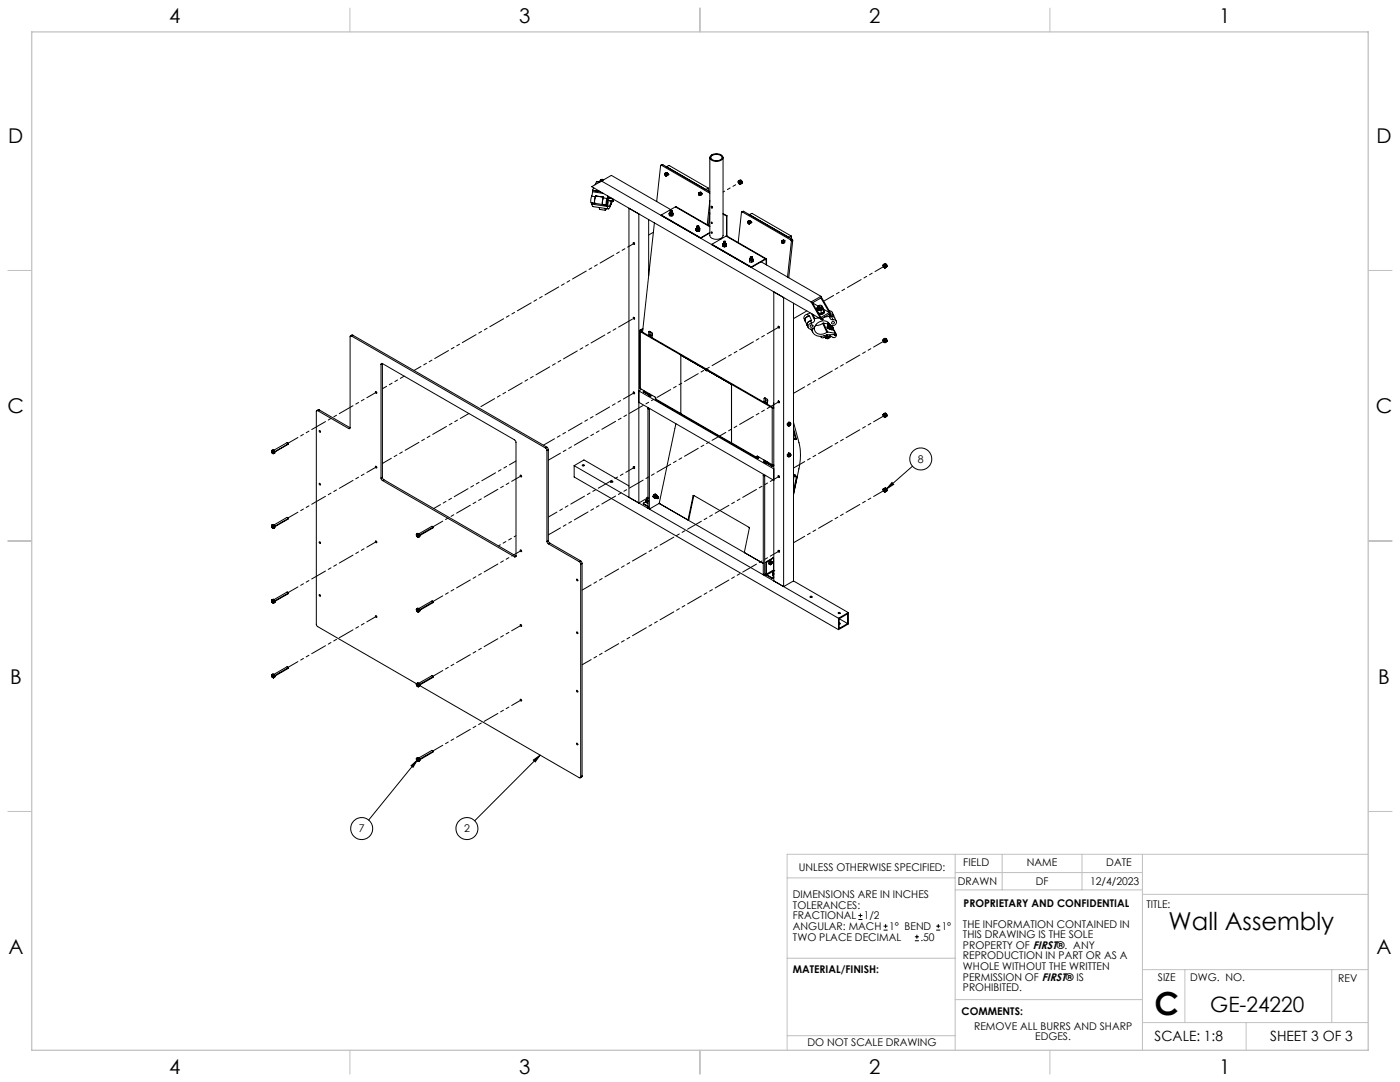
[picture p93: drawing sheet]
<svg xmlns="http://www.w3.org/2000/svg" width="559mm" height="432mm" viewBox="0 0 559 432" stroke-linecap="round" stroke-linejoin="round" font-family="sans-serif">
<defs><g id="words">
<text font-size="12.7" x="460.9" y="405.2">C</text>
<text font-size="9.9" x="466.4" y="371.3">Wall Assembly</text>
<text font-size="8.5" x="483.1" y="404">GE-24220</text>
<g font-size="8.1">
<text x="67.6" y="9.3">4</text>
<text x="207.3" y="9.3">3</text>
<text x="347" y="9.3">2</text>
<text x="486.7" y="9.3">1</text>
<text x="3.3" y="57">D</text>
<text x="549.4" y="57">D</text>
<text x="3" y="164.9">C</text>
<text x="549.1" y="164.9">C</text>
<text x="4" y="272.9">B</text>
<text x="550.1" y="272.9">B</text>
<text x="3.3" y="380.8">A</text>
<text x="549.4" y="380.8">A</text>
<text x="67.6" y="428.4">4</text>
<text x="207.3" y="428.4">3</text>
<text x="347" y="428.4">2</text>
<text x="486.7" y="428.4">1</text>
</g>
<g font-size="5.6">
<text x="460.9" y="415.2">SCALE: 1:8</text>
<text x="507" y="415.2">SHEET 3 OF 3</text>
</g>
<g font-size="4.2">
<text x="366.4" y="184.7">8</text>
<text x="143.2" y="332.2">7</text>
<text x="185.2" y="332.2">2</text>
<text x="318.8" y="347.7">UNLESS OTHERWISE SPECIFIED:</text>
<text x="384.5" y="345.5">FIELD</text>
<text x="409.9" y="345.7">NAME</text>
<text x="441.6" y="345.7">DATE</text>
<text x="382.3" y="353.3">DRAWN</text>
<text x="413.5" y="353.3">DF</text>
<text x="435.1" y="353.3">12/4/2023</text>
<text x="316.5" y="358.5">DIMENSIONS ARE IN INCHES</text>
<text x="316.5" y="362.7">TOLERANCES:</text>
<text x="384.6" y="361.9">PROPRIETARY AND CONFIDENTIAL</text>
<text x="457.6" y="362.3">TITLE:</text>
<text x="316.5" y="371.2">ANGULAR: MACH</text>
<text x="316.5" y="366.9">FRACTIONAL</text>
<text x="344.8" y="366.9">1/2</text>
<text x="354.9" y="371.2">1° BEND</text>
<text x="375.9" y="371.2">1°</text>
<text x="384.4" y="370.2">THE INFORMATION CONTAINED IN</text>
<text x="316.5" y="375.4">TWO PLACE DECIMAL</text>
<text x="367.4" y="375.4">.50</text>
<text x="384.4" y="374.4">THIS DRAWING IS THE SOLE</text>
<text x="384.4" y="382.9">REPRODUCTION IN PART OR AS A</text>
<text x="384.4" y="378.6">PROPERTY OF FIRST®. ANY</text>
<text x="316.5" y="388.4">MATERIAL/FINISH:</text>
<text x="384.4" y="387.1">WHOLE WITHOUT THE WRITTEN</text>
<text x="384.4" y="391.3">PERMISSION OF FIRST® IS</text>
<text x="384.4" y="395.6">PROHIBITED.</text>
<text x="462.2" y="391.3">SIZE</text>
<text x="475.1" y="391.3">DWG. NO.</text>
<text x="534.1" y="391.8">REV</text>
<text x="383.8" y="405.1">COMMENTS:</text>
<text x="388.8" y="410.9">REMOVE ALL BURRS AND SHARP</text>
<text x="322.3" y="417.6">DO NOT SCALE DRAWING</text>
<text x="413.2" y="415.2">EDGES.</text>
</g>
</g></defs>
<g fill="none" stroke="#c0c0c0" stroke-width=".4">
<path d="M139.7 3.2v9.5M279.4 3.2v9.5M419.1 3.2v9.5M3.1 107.9h9.6M546.1 107.9h9.5M3.1 215.9h9.6M546.1 215.9h9.5M3.1 323.8h9.6M546.1 323.8h9.5M314.2 350.3h67M381.2 340.9v78.2M381.2 355.1h74.8"/>
<path d="M381.2 348.2h74.8M400 340.9v14.2M431.9 340.9v14.2M456 340.9v78.2M456 356.9h90.1M546.1 340.9h-231.9v78.2M314.2 382.4h67.2M381.2 398.9h74.8M456 387h90.1M472.9 387v21.1M531.6 387v21.1M139.7 419.1v9.6"/>
<path d="M279.4 419.1v9.6M314.2 413.3h67M419.1 419.1v9.6M456 408.1h90.1M497.4 408.1v11"/>
</g>
<path d="M12.7 12.7h533.4v406.4h-533.4z" fill="none" stroke="#c0c0c0" stroke-width=".5"/>
<g fill="none" stroke="#000" stroke-width=".4">
<path d="M236.1 78.3l-.3 2.5 1.6 .3M236.1 78.3l1.5 .2M236.5 76.5l-.4 1.8M236.5 75.9v.1M236.5 76v.5M236.5 76.5l4.3 .7M236.5 75.9l2.9 .5M236.5 76l3.1 .5M237 75l-.5 .9M237.8 78.2l-.2 .3M237.8 78.2l3.1 .5-.1 .3M237.8 78.2h.1"/>
<path d="M237.9 78.2l-.4 1.1-.1 1.8-.1-1.1 .3-1.5M237.9 78.2l3 .5M238.1 72.5h.1M238.1 72.5l1.1 .1M238.1 72.5l-.6 1.2M239.3 72.6l-.3 .2M239.6 72.2l-.4 .6M239.6 72.4l-.1 .2M239.6 72.1v.4M240 71.7l-.4 .4 .2 .3M240.8 71.7l-.5-.1a.37 .37 0 0 0-.5 .2 .37 .37 0 0 0 .3 .4l83.6 48.3M240.8 71.7h.1"/>
<path d="M240.8 79l-.3 1.3 .1 1.3M240.8 79l1.5 .2M240.9 78.7l-.5 2.1 .2 .8M242.4 79.8l-.2 1.2zM242.6 78.2l-.3 1M242.7 79.9l1.3 .2M242.9 78.4v.2a4.2 4.2 0 0 1-.9 3.2l.3-2.6M244.3 79.2l-1.5-.2 1.5 .2M244.7 79.4l-.7 .7M244.9 79.6l-.1 .6M264 65.9l-.3 .2-1.6 14.3M264 65.9l19.3 11.2"/>
<path d="M264.5 65.7l-.7 .2M264.5 65.7l18.8 10.9M264.5 65.7l-.5 .2M265.3 69.5h.1M265.5 69.1l-.2 .4M265.5 69.1l.6 .4a.4 .4 0 0 1 0 .6 .4 .4 0 0 1-.5 0M265.5 69.1l.6 .4v.6l-.2 .1M265.5 69.6l.1 .4M265.5 69.1l-.1 .1M265.5 69.1l.7-.2 .4 .4v.6l-.6 .3M265.6 69.4h.2M265.6 69.4l-.1 .2"/>
<path d="M265.6 70.1h.1M265.6 70h.3M265.8 69.4v.1M265.8 69.5l-.3 .1M265.8 69.5l.1 .3M265.8 69.4l.2 .3M265.8 69.4l.2 .4M265.8 69.4l.1 .1M265.9 69.8h.1M265.9 69.8l-.3 .2M266 69.7l-.1 .3M266 69.8l-.1 .2"/>
<path d="M266 66.5l1.1-.5 15.7 9.1M266.2 68.9l.4 .3v.7M266.5 69.1l.2 .5M266.5 69v.1M266.7 69.6h.1M278.8 77.3a.51 .51 0 0 1 .8-.1 .51 .51 0 0 1-.2 .8M278.8 77.3h.1M278.9 77a.48 .48 0 0 1 .8 .3 .48 .48 0 0 1-.7 .5zM278.9 77l.7 .3-.2 .7M278.9 77.4l.2 .3M279 76.9l.6-.2 .5 .4-.1 .7-.5 .2M279 77.9h.1"/>
<path d="M279 77.9l.4 .1M279.1 77.7l.2 .1M279.1 77.2l.2 .1M279.1 77.2l-.2 .2M279.1 77.2h.2M279.2 77.3l-.3 .1M279.2 77.3l.1 .1M279.3 77.2v.2M279.3 77.2l-.1 .1M279.3 77.4l.1 .2M279.3 78h.1M279.3 77.3l.1 .3"/>
<path d="M279.4 77.6h.1M279.4 77.6l-.3 .1M279.4 77.6l-.1 .2M279.6 76.7l.5 .3v.7M279.9 76.8h.1M279.9 76.8l.2 .6M282.7 76l.1 .2zM282.8 75.1l-1.1 .5M282.8 75.1l-.2 1.1M283.3 62.9v31.1a3.1 3.1 0 0 0 4.7 .9l.6-.9v-31.1M283.7 62.1a3.3 3.3 0 0 1 4.9 .8 3.1 3.1 0 0 1-4.7 .9 1.02 1.02 0 0 1-.2-1.7zM284.1 62.3a2.73 2.73 0 0 1 4 .5 2.45 2.45 0 0 1-2.1 1.3 2.45 2.45 0 0 1-2.2-1.3z"/>
<path d="M294.7 72.2v.2a.86 .86 0 0 0 1 1M294.7 72.4l.3-.2 .5 .5a.5 .5 0 0 1-.2 .9 .5 .5 0 0 1-.6-.7zM295.2 72.2h-.5M295.2 72.2l.5 .6M295.7 72.8v.6M295.7 71.9l.5 .5v.6M295.7 71.9l.5 .6M295.7 71.9l-1 .3M295.7 71.9l-.5 .3M296.2 72.5v.7l-.5 .2M296.2 72.5l-.5 .3M236.1 81l.2 .5"/>
<path d="M236.1 81l4.5 .6M236.1 81h.1M236.3 81.5l.4 .9 6.1 1M236.3 81.5l6.1 .9M237.6 81.2h.1M239.3 82.8v.8l2.3 .3M240.6 81.6l1.5 .3M240.7 81.7h.1M240.7 81.7l1.6 .3M240.8 81.7h-.1M241.5 83.2l.1 .7 .3-.6-.1 .2M242.3 82l.1 .4"/>
<path d="M242.5 80.8h.1M242.6 80.8l-.3 1.2M242.6 80.1l1.3 .2M243.9 81.5l-.5 1.3a.46 .46 0 0 1-.3 .5 .46 .46 0 0 1-.6-.2l-.1-.7M243.9 81.4v.1M243.9 80.3l-.9 2.1-.4-1.6M244 80.1l-.1 .2M244.6 80.2h.2M244.7 80h.1M244.8 80.2h.1M244.8 80l-.9 1.4M244.8 80v.2"/>
<path d="M251 83.1l4 2.3v115.3l-4-2.2zM252.7 96.9l.5 .1 .1 .5-.5-.2zM253 96.8l.3 .6M258.9 87.6v22.4M261.2 89l-4.7 43.6M263.9 85.8l15.8 9.1M263.9 85.8v.2M267.1 85.1l.3 .4M267.1 85.1l.3 1M267.2 85l-.1 .1M267.4 85.5l.8 .1M267.4 86.1l.8 .1"/>
<path d="M267.4 85l.3 .2M267.4 85.5v.6M267.5 84.7l-.1 .1a.55 .55 0 0 0 .5 .8 .55 .55 0 0 0 .5-.8l-.1-.1M267.5 84.8l-.1 .3 .4 .2a.35 .35 0 0 0 .5 0 .35 .35 0 0 0 0-.5M267.5 84.2v.8M267.7 84.3v.9M267.7 84v.3M267.7 83.6l-23.7-13.6-7.8 4.5 91.5 52.8M268.1 84l.2 .3h-.6M268.2 85.6v.6M268.3 84.2v.8l-.6 .2M268.6 85l.1 .2"/>
<path d="M268.7 85.2l-.5 .4M268.7 85.2v.6l-.5 .4M269.6 82.5l13.7 7.8M269.6 82.5l-5.7 3.3M269.6 82.5l13.7 8M277.7 91.4l.5 .4M277.7 91.4v.6l.5 .4M277.9 91.2l-.2 .2M278.2 91.1l.2 .3M278.2 91.1l-.1 .1M278.2 90.3v.9M278.2 91.8v.6"/>
<path d="M278.3 90.1l-.1 .2 .2 .2M278.4 90.5v.9M278.7 90.1l.2 .3-.5 .1M278.9 91.1l-.1 .3h-.4M278.9 91.1l.1 .1M278.9 90.3v.9M279 91.7l-.8 .1M279 92.3l-.8 .1M279 91.7v.6M279.2 91.1l.1 .2M279.2 91.3l-.3-.4a.41 .41 0 0 1-.3 .6 .41 .41 0 0 1-.4-.6h-.1a.63 .63 0 0 0 .4 .9 .63 .63 0 0 0 .8-.5M279.3 91.3l-.3 .4"/>
<path d="M279.3 91.3l-.3 1M283.3 80l-1 9.7M283.3 84.9l-.5 5.1M283.3 92.8l-3.6 2.1M283.3 93l-3.6 1.9M283.8 82.3l.5 .1v.6l-.4-.2zM284 88.6l.2 .6zM284 92.5l.2 .6zM284.2 82.3l.2 .5M284.2 97.5l15.7 9M284.2 97.5v.2M287.7 95.1l.2 .2"/>
<path d="M288.5 97.6l.6 .3M288.5 97.6v.6l.6 .3M288.6 85.4l1.4 .8M288.6 85.2l1.6 .9M288.6 97.2l-.1 .2 .2-.3a.44 .44 0 0 0 .5 .5 .44 .44 0 0 0 .4-.6l.3 .5M288.8 96.5v.8l.3 .2M289 96.3l.5 .1-.3 .2zM289 96.3l-.2 .2 .4 .2M289.1 97.9v.6M289.2 96.7v.8M289.4 96.3l.2 .3-.4 .1M289.6 96.5v.8"/>
<path d="M289.6 97.3l-.5 .2M289.8 94.2l16 9.1M289.8 94.2l-5.6 3.3M289.8 94.2l15.7 9.1M289.8 97.8l-.7 .1M289.8 98.4l-.7 .1M289.8 97.2l.1 .1M289.8 97.8v.6M289.9 97.4l-.6 .5-.8-.5v.2M289.9 97.3l-.1 .5M289.9 97.3l-.1 1.1M290 86.2v8"/>
<path d="M290.2 86.1l-.2 .1M290.2 86.1v8.1M296.3 84.6l-.4 .1-1.3 12.1M296.3 84.6l19.3 11.1M296.8 84.3l-.7 .3M296.8 84.3l19.4 11.2M296.8 84.3l-.5 .3M298.4 88.6a.51 .51 0 0 1 .9 0 .51 .51 0 0 1-.3 .8M298.4 88.6v.1M298.6 88.3h.3a.51 .51 0 0 1 .4 .7 .51 .51 0 0 1-.7 .3 .51 .51 0 0 1-.1-.8zM298.6 88.7l.1 .3M298.6 88.7h.3"/>
<path d="M298.7 89.2l.3 .2M298.7 89l.2 .1M298.7 89.2h.1M298.8 88.5l.2 .1M298.8 88.5l-.2 .2M298.8 88.5l.1 .1M298.9 88.5v.2M298.9 88.7l.2 .2M298.9 88.7l.1 .2M299 88.6l.1 .3M299 88.9h.1M299 88.9l-.3 .1"/>
<path d="M299 85.6l1.2-.4 15.7 9M299.1 88.9l-.2 .2M299.1 88.9h.1M299.1 89.3l.7-.5-.5-.8-.6 .2 .6 .5-.3 .7M299.3 88l.4 .4v.6M299.5 88.2l.3 .5M299.8 88.7h.1M311.9 96.4h.1M311.9 96.4a.41 .41 0 0 1 .5-.4 .41 .41 0 0 1 .3 .5l-.2 .6M312.1 96.1h.3a.5 .5 0 0 1 .4 .7 .5 .5 0 0 1-.7 .3 .5 .5 0 0 1-.2-.8zM312.1 96.4v.3M312.1 96.4h.3"/>
<path d="M312.1 96.1h.3a.51 .51 0 0 1 .4 .8 .51 .51 0 0 1-.8 .1 .51 .51 0 0 1 0-.8zM312.1 96.7l.3 .2M312.1 97h.1M312.2 97l.3 .1M312.2 96.2l.4 .5M312.2 96.2l-.1 .2M312.2 96.2l.2 .1M312.4 96.4l.2 .3M312.4 96.3v.1M312.4 96.4v.2M312.4 96.6l.2 .1M312.4 96.6l-.3 .1"/>
<path d="M312.6 96.7l-.2 .2M312.6 96.7h.1M312.6 95.8l-.5 .2 .6 .4-.2 .7M312.6 95.8l.7 .7-.7 .6M312.6 95.8l.4 .2M313 96h.1M313.3 96.5h.1M315.6 95.7l.3 .6M315.8 95l.1 .3M315.9 95.2v.1M315.9 94.2l-1.1 .5M315.9 94.2l-.1 1.1"/>
<path d="M315.9 96.3l-1.6 14.3M316.2 95.5l.2 .5M316.2 95.5l-.6 .2M316.4 96l-.5 .3M316.4 96l-1.6 14.8M299.2 103.5v.4M299.2 103.5v1M299.2 103.9l.8 .2M299.2 104.5l.8 .2M299.2 103.9v.6M299.3 103.4l-.1 .1M299.5 103.2l-.2 .1a.58 .58 0 0 0 .6 .7 .58 .58 0 0 0 .5-.7l-.1-.1"/>
<path d="M299.5 102.6l-.1 .9 .5 .2M299.5 103.3a.33 .33 0 0 0-.1 .4 .33 .33 0 0 0 .5 .1l.5-.2-.1-.3M299.6 102.4l.5 .2zM299.7 102.4l-.2 .4 .4 .1M299.9 102.9v.8M300 104.1v.6M300.1 102.4l.2 .3-.4 .2M300.3 102.6v.9M300.3 103.5l-.4 .2M300.5 103.3l.1 .5M300.6 103.8l-.6 .3M300.6 103.8v.6l-.6 .3"/>
<path d="M303.8 104.5l23.9 13.8M305.5 103.3h.4l.1 .3M305.5 103.5l.3 .2M305.5 103.3v.2M305.5 103.3l-5.6 3.2M305.5 103.5l-5.6 3.3v-.3M305.8 103.7v1.9M306 103.6v2.1M306 103.6l-.2 .1M308.9 116.5v115.3M312.8 118.7v115.4l3.9-2.3M327.7 118.3l-4 2.2"/>
<path d="M327.7 118.3l3.9 6.8-3.9 2.2M352.6 105.7h.4l.3 .4a.47 .47 0 0 1-.1 .8 .47 .47 0 0 1-.6-.5zM352.7 105.5a.9 .9 0 0 0 .5 1.5M352.7 105.5l.6 .4M352.7 105.5l.6-.3 .5 .4M353.3 105.9l.3 .7M353.4 105.3l.5 .4 .1 .6M353.6 106.6l-.4 .4M353.8 105.6l.3 .7M353.8 105.6l-.5 .3M354.1 106.3l-.9 .7M354.1 106.3l-.5 .3"/>
<path d="M140.3 134.1l-.6 .2v36.4M140.3 134.1l77.4 44.7M140.8 133.8l-.9 .3M140.8 133.8l-.5 .3M140.8 133.8l77.5 44.7M252.7 126.7l.5 .1 .1 .6-.5-.3zM253 126.6l.3 .6M255.3 132v22.7l.3 .3M255.6 131.7l-.3 .3 .3 .4M255.6 132.4l25.9 14.9M255.6 132.4v22.6M255.6 131.7l.2 .2"/>
<path d="M255.8 131.9v.3M255.8 132.2l26 15M255.8 132.2l-.2 .2M256.6 131.4l-.8 .5M256.6 131.1l-1 .6M259 132.4l.3-.2 1 .7-.1 1.9M259 132.4l-.2 1.5M259.1 133.8l-.1 .2M259.1 133.8l.6 .4M259.4 132.3l-.4 .1M259.5 132.4l-.1 1.3M259.7 134.2l-.2 .1"/>
<path d="M260.3 133.8l-.6 .4M260.4 133.1l-1.3 .7M310.6 130.2l.3 .1 .1 .6-.3-.1zM310.8 130.2l.3 .6M310.8 130.2h.1M316.7 121v110.8M322.3 125.4h-.3a1.42 1.42 0 0 0-1 1.8l.3 .9 .3-1.3 1.1-.6M322.3 125.4l.4 .8M322.7 126.2l.4-.1 .9 1.9-.5 .1M323.2 126.3l-1.2 .2a1.25 1.25 0 0 0-.7 1.6l.9 1.8a1.48 1.48 0 0 1 1.5-1.9M323.3 124.8l-1 .6M323.5 128.1l-.7 .2a1.29 1.29 0 0 0-.6 1.6l.4 .8"/>
<path d="M323.5 128.1l.4 .8M323.7 131.3l.1 .3M323.7 129.7h.1M323.7 120.5l4 6.8M323.8 131.6l.5 .7M323.9 128.9a1.28 1.28 0 0 0-1.3 1.9 1.28 1.28 0 0 0 2.2 .1 3.8 3.8 0 0 1 6.2-1.7l.2 .2M324 125.2l1.1 2.5M324.1 131.9l.3 .6M324.2 132l.1 .3M324.3 132.3a3.5 3.5 0 0 0 4.6 1.7l1-.3M324.3 120.9l3.4-2 3.3 5.8M324.3 120.9l3.4 5.8 3.3-2"/>
<path d="M324.3 125.4l.8 1.8M324.3 120.9l2.3 1.3M324.4 125.5l.8 1.6M325 130.8l.1 .2M325.1 131a2.83 2.83 0 0 0 1.9 2.4 2.83 2.83 0 0 0 3-.8M325.1 131l-1.3 .6M325.1 127.7l-.2 .6-1 .6M325.1 127.2v.5M325.2 127.1l-.1 .1M326 122.9l.2 .4M326 123.8h.1M326 122.9v1"/>
<path d="M326.2 123.1v.2M326.2 123.3l.9 .5M326.2 123.3l.2 .4M326.2 123a1.31 1.31 0 0 0 2.3 0M326.3 122.8l-.3 .1M326.4 123.7l.7 .1M326.4 123.7v.8M326.6 122.5l-.4 .6M326.6 122.3v.7l.4 .2 .7 .1 .5-.5M326.6 122.6a.8 .8 0 0 0 .8 .7 .8 .8 0 0 0 .8-.7M326.6 124.9l1.1 .2M326.8 122l.6-.2a.43 .43 0 0 1 .6 .5 .43 .43 0 0 1-.8 .2z"/>
<path d="M326.9 126.9l-1.7 .2M327 121.9l-.2 .1a.64 .64 0 0 0 .6 .8 .64 .64 0 0 0 .6-.7l-.2-.2M327.1 123.8l.6 .1M327.6 134.2l.1 .3M327.7 123.9v1.2M328.2 122.4l.4 .7-.4 .5M328.2 122.8h.1M328.2 122.3v.5M328.2 123.6l-1.1 .2M328.2 123.6l-.5 .3M328.4 129l-1.8 .8h-1.1M328.4 129l1.6 3.6"/>
<path d="M328.5 123l.2 .4M328.7 123.8h.1a.94 .94 0 0 1 0 1.2 .94 .94 0 0 1-1.1 .3h-.9M328.7 123.4v1.1l-1 .6M328.7 123.4l-.5 .2M328.7 129h-.3M328.7 129l1.7 .3 .3 .5 1 .1M328.7 129l1.7 3.5M328.7 123.4l2.3 1.3M329.1 124.4l-.1 .5-.5 .4-1.5 .2M329.4 134.4l.8 .5h.5l.3-.4M329.4 134.4a.83 .83 0 0 0 .7 .7 .83 .83 0 0 0 .8-.4M329.4 134.4h.1"/>
<path d="M329.7 135h.1M329.7 134.3l.9 .2 .5-.3h-1.2l.8 .1M329.7 134.8l.9 .1M329.7 134.5l.9 .2M329.7 135l.9 .1M329.8 134.3l.9 .2M329.9 133.7h.1M330.2 130.5l.1 .4 .4 .3h.7l.3-.4M330.2 130.3l.6 .7h.7l.3-.4M330.3 130.1l.5 .6h.7l.3-.3M330.3 129.9l.5 .6h.8l.2-.3M330.3 129.6l.6 .5 1-.1a.8 .8 0 0 1-.9 .3 .8 .8 0 0 1-.6-.6"/>
<path d="M330.4 132.5l-.4 .1M330.4 132.5l3 .5M330.4 129.5l-.1 .1M330.4 131l.9 .2M330.4 130.8l1 .2M330.5 129.1l.1 .4 .8 .3-.7-.2M330.5 129.6h-.2M330.5 130.6l.9 .2M330.6 128.7v.6l.7 .3M330.6 130.4v.1M330.6 130.2l.9 .2M330.6 130l.9 .1"/>
<path d="M330.6 130.5l.8 .1M330.7 129.8l.8 .1M330.9 125.5l.3 .7M330.9 125.4l.4 .8M331 134.5h.1M331 124l1.1 .5 .7 1.4M331 134.3h.1M331 134.3l-.4 .4-1.2-.3M331.1 129.3l.1 .1M331.2 131.4h.1M331.2 126.2l.1 .1M331.2 126.2l-2.2 .3"/>
<path d="M331.3 126.3a1.04 1.04 0 0 0 1.2 1.3M331.3 125.9h.8l.5 .5M331.4 125.2v.1M331.4 125.3l-.3 .1 .4 .9h.4M331.4 125.3a1.1 1.1 0 0 1 1.4 1.2M331.6 131.4h.1M331.6 131.4v.1M331.6 131.2l-.1 .3M331.7 131l-.7 .4 1.8 .3M331.7 131h.1M331.8 130.7l.6 .1M331.8 130.6h.1"/>
<path d="M331.8 130.4h.1M331.8 130.2h.1M331.9 126.3l1.1 .3 .8 1.6M331.9 126.3l.6 1.3M331.9 131.3l.1 .3M332 131.3h-.3l.4 .3M332 131.3l.1 .1M332 130l.4 .8M332 131.6h.1M332.1 131.6h.1M332.1 131.4l-.1 .2M332.2 130l.4 1"/>
<path d="M332.4 130.8a.41 .41 0 0 1 .2 .5 .41 .41 0 0 1-.5 .3M332.5 127.6a1.22 1.22 0 0 1 1.4 1.2 1.22 1.22 0 0 1-1.4 1.2l-1-.1-.3-.5M332.8 131.7l.9 1.5M332.8 131.7l.6 1.3M333 133.5l.1 .3M333.1 133.5v.1M333.1 133.5l-3.2 .2M333.1 133.8h.1M333.1 133.6h.1M333.1 133.6v.2M333.4 133a.43 .43 0 0 1 .2 .5 .43 .43 0 0 1-.5 .3M333.7 133.7l-.1-.1a.78 .78 0 0 1-.1 .9 .78 .78 0 0 1-1 .2l-1-.6-1.6 .1-1.2 .5a.64 .64 0 0 1-1-.5"/>
<path d="M352.6 135.5l.7 .4a.47 .47 0 0 1-.1 .8 .47 .47 0 0 1-.6-.5zM352.7 135.3a.87 .87 0 0 0 .5 1.5M352.7 135.3l.6 .4M352.7 135.3l.6-.3 .5 .4M353.3 135.7l.3 .7M353.4 135.1l.5 .4 .1 .6M353.6 136.4l-.4 .4M353.8 135.4l.3 .7M353.8 135.4l-.5 .3M354.1 136.1l-.9 .7M354.1 136.1l-.5 .3M152.1 145.4v45.4"/>
<path d="M152.6 145.1l53.1 30.8 .3 .5v45.5M152.6 145.1h-.4l-.1 .3M152.6 145.1l-.5 .3M152.6 145.1v45.4M253 156.5l.3 .5M253 156.5h.1M255.6 155l5.8 3.4 .3 .8M256.1 155.4l-1.1 .6 53.9 31.1M256.8 156.1l.1 .4M256.9 156.3v.2M256.9 156.5l1.9 1.1M256.9 156.3l1.9 1.1"/>
<path d="M257 155.9l-.1 .4M258.8 157.4h.1M258.8 157.6h.1M258.8 157.4v.2M258.9 157.7l.6 .5M258.9 157.7l.6 .3M258.9 157v.7M259.5 157.3v.7M260.3 157.8l-.7 .4-.1-.2M261.7 159.2l.2 .4 40.3 23.3M261.7 159.2l10 5.8M281.5 147.3l.1 .2"/>
<path d="M281.5 147.3l-9.8-5.6v23.4M281.6 147.5l.5 .3M281.6 147.5h.1M281.6 147.5l.5 .4M281.8 147.2l.1 .2M281.8 147.2l-.3 .1M281.9 147.4l.3 .4M281.9 147.4l-.3 .1M282.2 147.8h.1M282.3 147.8h-.2M282.3 147.8l25.9 15M282.3 147.8h.1"/>
<path d="M282.3 147.8l9.7 5.6M282.6 147.6l-.4 .2M282.6 147.6l-.3 .2M282.6 147.6l25.9 15M292 153.4h.1M292 153.4v23.3M305 159l.3-.2 1.1 .7-.1 1.8M305 159l-.1 1.5M305.4 158.9l-.4 .1M305.6 159l-.2 1.3M306.4 159.7l-1.2 .7M108.4 179.8h.2"/>
<path d="M108.4 179.8v.3M108.6 179.8l-.2 .3M108.6 179.8l.5 .3M108.9 180h.1M108.9 180v.2M108.9 179.7l.2 .4M108.9 179.7l-.3 .1M109.2 179.6l-.3 .1M109.2 179.6l.5 .6M109.2 179.6l-.8 .2M114.8 176.7l.2 .5M115 177.2l-.4-.6-5.3 3.1"/>
<path d="M115 177.2l-5.3 3.2M115 177.2l-5.3 3M126.8 163.9l-.5 .2v85.3l.5 .7 39.5 22.8M126.8 163.9l12.4 7.1M127.4 163.6l-1 .3M127.4 163.6l-.6 .3M127.4 163.6l12.3 7.1M139.7 170.7l-.1 .4-.4-.1M139.7 170.7l-.5 .3M217.7 178.8l.6 1M218.3 178.5l.6 1M218.3 179.8v36.3"/>
<path d="M218.3 178.5l-.6 .3M218.9 179.5l-.6 .3M218.9 179.5v36.2M255 160.5l53.9 31.2M258.6 163.1l.6 .3M258.6 163.1v39.5M258.8 162.7l-.2 .4M259.2 163.4v39.5M259.3 163.1l-.1 .3M269.3 171.1l-2.4 11.8M269.8 169.1l-.4 1.9M271.7 165.1l20.3 11.6"/>
<path d="M292 176.7h.1M292 176.7l10 5.8M305.2 160.4l-.2 .2M305.2 160.4l.5 .3M305.7 160.7l-.2 .2M306.4 160.4l-.7 .3M308.2 162.8l.7 .1M308.2 162.8v22.7M308.5 162.6l.4 .1M308.5 162.6l-.3 .2M308.9 160.8l-.3 1.9M310.6 160.1h.3l.1 .6-.3-.1z"/>
<path d="M310.8 160.1l.3 .5M310.8 160v.1M314.2 169.2l.1 .6 .3 .2M314.2 169.2l.3 .2M314.5 169.4l.1 .3M314.6 169.7v.3M314.6 169.7l.3 .3M314.6 170h.3M314.7 168.5l-.5 .7M314.7 168.5l.3 .2M314.7 168.5l.8 .2M314.8 169.8h.1"/>
<path d="M314.8 169.1l-.2 .6M314.8 169.1l-.3 .3M314.9 169.6h.1M314.9 169.6l-.1 .2M315 168.7l-.2 .4M315 168.7h.3M315.1 168.9h.1M315.1 169.1h.1M315.1 168.9v.2M315.3 168.7l.3 .3M315.3 168.7l-.5 .4M315.3 169.3h.1"/>
<path d="M315.3 169.3h.2M315.4 169.6l-.5 .4M315.5 169.3h.1M315.5 168.7l.1 .3M315.5 168.7h-.2M315.6 169l-.2 .6M316.7 174.8l.3 .4M316.7 168.6l2.4 8.8 .4 4.1-.4 4.7-2.4 11.2M316.7 172.2l.9 3.1M316.7 170.9l1.2 4.2M316.8 175l.8 .3M317.9 175.1l-.3 .3"/>
<path d="M317.9 175.1l-.3 .2M352.6 165.3l.6 .3a.49 .49 0 0 1 .1 .9 .49 .49 0 0 1-.7-.5zM352.8 165.1a.83 .83 0 0 0-.3 .9 .83 .83 0 0 0 .7 .6M352.8 165.1l.5 .4M352.8 165.1l.5-.3 .5 .4M353.3 165.5l.3 .8M353.4 164.9l.5 .4 .1 .6M353.6 166.3l-.4 .3M353.8 165.2l.2 .7M353.8 165.2l-.5 .3M353.9 166.1h.1M354 165.9l-.8 .7"/>
<path d="M354 165.9l-.4 .4M108.4 180.1l.2 .7M108.5 180.4h.1M108.6 180.8l.5 .2M108.7 180.4h.1M108.7 180.4h-.2M108.9 180.2h.1M108.9 180.1v.1M109 180.7l.2 .1M109.1 180.6l-.1 .1M109.1 180.6l.1 .2M109.1 180.1l.3 .6"/>
<path d="M109.1 180.1l.3 .2M109.2 180.8h.1M109.4 180.7l-.3 .3M109.4 180.7v.3M109.4 180.3v.4M109.4 181h-.3M109.7 180.2l-.3 .1M109.7 180.2v.6l-.3 .2M152.1 190.8l.5 1M152.6 190.5l.6 1M152.6 191.8l52.8 30.4M152.6 190.5l-.5 .3"/>
<path d="M153.2 191.5l-.6 .3M153.2 191.5l52.8 30.4M207.6 189.7h.4l.1 .6-.3-.1zM229.2 185.8l3.9-2.2 17.9 10.3M229.2 185.8l105.5 60.9M229.2 185.8v4.6l105.5 60.9M232.8 185.7v.2M233.1 185.8h-.6M233.1 185.8h.1M243.7 192a.4 .4 0 0 1 .6-.2 .4 .4 0 0 1 0 .7 .4 .4 0 0 1-.6-.2zM243.7 192.3h.6M244.3 192.3h.1"/>
<path d="M253 186.3h.1M253 186.3l.3 .5M257.8 199.8l.5 .4M257.8 199.8v.6l.5 .4M258 199.6l-.2 .2M258.2 199.3l-.2 .4 .6 .4-.3 .1M258.2 198.7v.9l.3 .2M258.2 199.4l-.1 .3 .5 .2M258.2 198.9l-3.2 1.8M258.4 198.5l-.2 .3 .3 .1M258.5 198.9l.1 .1M258.5 199.8h.1"/>
<path d="M258.5 198.9v.9M258.6 198.5l-.3 .1 .3 .2M260.6 198l.7 .9M260.6 198l.5 .4M261 197.3l-.4 .7M261 197.3l.5-.2 .5 .3M261 197.3l.5 .3M261.1 198.4l.2 .5M261.5 197.6l-.4 .8M261.5 198.8l-.2 .1M261.5 197.7l.6-.1 .2 .4a.43 .43 0 0 0-.7 .1 .43 .43 0 0 0 .3 .6l-.5 .1-.2-.3zM262 197.4l-.5 .2"/>
<path d="M262 197.4l.1 .2M262.1 197.9l-.4 .1-.2 .5 .9 .5M262.1 197.9l.7 .4M262.7 198.3l.2 .3M262.7 198.3l-.4 .5 .3 .1M265.2 191.1l-2 9.5 .1 .4M266.8 183.1l-1.6 7.8M276.6 197.9l-1.9 9.4M276.9 197.7l22.1 12.7 .1 .4-2 9.7 7.6 4.4-41.6-24M276.9 197.7l-.3 .2M276.9 197.7v.1M276.9 197.8l-.3 .1"/>
<path d="M276.9 197.8l-1.9 9.4M302 182.5l.2 .4 .4-.1M302 182.2v.3M302.3 182.1l-.3 .1M302.3 182.4l.3 .1M302.3 182.1l5.9 3.4M302.3 182.4l-.3 .1M302.3 182.1v.3M302.6 182.5v.3M302.9 182.4l-.3 .1M303.2 182.5l-.6 .3M304.7 189.7l.5 .3"/>
<path d="M304.7 189.7v39.5M304.8 189.3l-.1 .4M304.9 184.3l.6 .4M304.9 184.3l.6 .3M304.9 183.6v.7M305.2 190v39.5M305.4 189.7l-.2 .3M305.5 184.6h.4M305.5 183.9v.7M305.8 184.3l.3 .6M305.8 184v.3M305.8 184.3l.1 .1"/>
<path d="M305.9 184.4l.2 .3M305.9 184.1v.3M306.1 184.7v.2M306.1 184.7l2 1.1M306.1 184.9l2 1.1M306.1 184.3l-.2 .1M306.5 184.5l-.4 .2M308.1 185.8h.4M308.1 186h.4M308.1 185.8v.2M308.2 185.5l.7 .1-.4 .2M308.5 185.8v.2"/>
<path d="M308.9 185.8l-.4 .2M310.6 189.9l.1-.1a.4 .4 0 0 1 .5 .5 .4 .4 0 0 1-.6 .3 .4 .4 0 0 1 0-.7zM310.8 189.8l.3 .6M314.3 181.4v.7l.3 .1M314.3 181.4l.3 .2M314.6 181.6v.4M314.6 182.2l.3 .1M314.6 182v.2M314.6 182l.3 .3M314.7 180.8l-.4 .6M314.7 180.8l.3 .2M314.7 180.8l.8 .2"/>
<path d="M314.7 182.1h.1M314.8 182.1h.1M314.9 181.3l-.3 .7M314.9 181.3l-.3 .3M314.9 181.9h.1M314.9 181.9l-.1 .2M315 181l-.1 .3M315 181h.3M315.1 181.2v.2M315.1 181.4h.1M315.3 181.7h.1M315.3 181l.3 .4"/>
<path d="M315.3 182l-.4 .3M315.3 181l-.4 .3M315.3 181h.2M315.4 181.6v.1M315.4 181.7h.1M315.5 181.6l-.2 .1M315.5 181.6l-.1 .1M315.5 181l.1 .4M315.6 181.4l-.3 .6M317 189.8l.6 .4M317.1 189.7l.8 .4M317.2 189.5l.2 .2"/>
<path d="M317.4 189.7l-.1-.2-.3 .2-.3 1.7M317.4 189.7v.1M317.6 190.2l.2 .4M317.8 190.6l-1.1 5.3M317.9 190.1l.2 .4M317.9 190.1l-.3 .1M318.1 190.5l-.3 .1M318.1 190.5l-1.4 6.6M352.6 195.1l.7 .4a.49 .49 0 0 1 .1 .6 .49 .49 0 0 1-.6 .3 .49 .49 0 0 1-.3-.6zM352.7 195.4h.4l.1 .6-.4-.1zM352.8 194.9a.81 .81 0 0 0-.3 .9 .81 .81 0 0 0 .7 .6M352.8 194.9l.6 .5"/>
<path d="M352.8 194.9l.5-.2 .6 .4M353.4 195.4l.2 .7M353.4 194.7l.5 .4 .1 .7M353.6 196.1l-.4 .3M353.9 195.1l.1 .7M353.9 195.1l-.5 .3M353.9 195.9v.1M354 195.8l-.8 .6M354 195.8l-.4 .3M356 192.5l.7 .8-2.8 1.8zM364.2 186.1l-10.3 9M108.4 210l.3 .6"/>
<path d="M108.4 209.7v.3M108.5 209.6l-.1 .4M108.5 209.6l.5 .2M108.5 209.6l-.1 .1M108.6 210.3h.1M108.6 210.3v.1M108.7 210.6l.5 .3M108.7 210.3h.1M108.7 210.3l-.1 .1M108.7 210.3h-.1M108.8 209.8h.1M108.8 209.8v.1"/>
<path d="M108.8 209.5l.2 .3M108.8 209.9l.1 .1M108.8 209.9h.1M108.8 209.8l.1 .2M108.8 209.5l-.3 .1M108.8 209.7v.1M109 209.8l.4 .6M109 209.8l.4 .2M109.1 210.4l.1 .2M109.1 210.4h.1M109.1 209.3l-.3 .2M109.1 209.3l.6 .6"/>
<path d="M109.1 209.3l-.7 .4M109.2 210.6h.1M109.3 210.6h-.1M109.4 210.4l-.2 .5M109.4 210v.4M109.4 210.4v.3M109.4 210.7l-.2 .2M109.7 209.9l-.3 .1M109.7 209.9v.7l-.3 .1M114.8 206.5l.2 .5M115 206.9l-.5-.4-5.2 3M115 206.9l-5.3 3.3"/>
<path d="M115 206.9l-5.3 3.1M127.5 216.2l.4 .3v.4l-.4-.3zM166.2 213.7l.5 .6M166.3 213.2l-.1 .5M166.3 213.2l.4 .1M166.4 214h.1M166.5 213l.2 .3M166.5 214h.1M166.5 213l.3-.2 .6 .4M166.5 213l-.2 .2M166.5 213.3h.1M166.5 213.3l.1 .2"/>
<path d="M166.5 213.9h.1M166.5 213.9v.1M166.6 213.5h.1M166.7 214.3h.4M166.7 214.3l.3 .2M166.7 213.3l.4 .5M166.7 213.3l.3 .1M166.9 213.9l.2 .2M166.9 213.9h.1M166.9 213.9l.2 .1M167 213.4l.1 .4M167.1 214v.1"/>
<path d="M167.1 214.3l-.1 .2M167.1 213.8v.5M167.1 213.8l.2 .3M167.3 214.1l-.2 .2M167.4 213.2l-.4 .2M167.4 213.2l.2 .8M167.6 214l-.3 .1M167.6 214l-.6 .5M172.6 210l.3 .5M172.8 210.4l-.4-.4-5.3 3.1M172.8 210.4v.3l-5.3 3M172.8 210.4l-5.3 3.1"/>
<path d="M207.6 219.5h.4l.1 .6-.3-.1zM218.3 216.1l.6 .9M218.9 215.7l.5 1M218.9 217l12.3 7.2M218.9 215.7l-.6 .4M219.4 216.7l-.5 .3M219.4 216.7l12.4 7.1M256.8 200.9l.1 .3M256.9 201.2l1.7 1M256.9 201v.2M256.9 201l1.7 1M257.8 200.2l-.9 .8"/>
<path d="M258.3 200.8h.3M258.3 200.2v.6M258.6 202.6l.7 .5M258.6 202.6l.6 .3M263.2 200.8l-3.8 2.3-.2-.2M274.7 207.3l-.3 .1M275 207.2l-.5 .2M275 207.2l-.3 .1M310.6 219.6h.1a.4 .4 0 0 1 .5 .4 .4 .4 0 0 1-.5 .4 .4 .4 0 0 1-.2-.6zM310.8 219.7h.1M310.8 219.7l.3 .5M108.4 239.9l.4 .6"/>
<path d="M108.5 239.4l-.1 .5M108.5 239.4l.5 .1M108.8 239.3l.2 .2M108.8 239.5h.1M108.8 239.3l.3-.2 .5 .5M108.8 239.5v.2M108.8 239.3l-.3 .1M108.8 239.7v.1M108.8 239.6v.2M108.8 239.7h.1M109 239.5l.4 .6M109 239.5l.3 .2"/>
<path d="M109.3 239.7l.1 .4M109.6 239.6l-.3 .1M109.6 239.6l.2 .7M114.8 236.3l.2 .4M115 236.7l-.5-.4-5.2 3M115 236.7v.3l-5.3 3M115 236.7l-5.3 3.1M115 236.7v.1M127.4 237.3l.4 .1 .1 .5zM172.6 239.9l.3 .4M206 221.9l-.2 .3h-.4M206 221.9l-.6 .3"/>
<path d="M231.2 224.2l.6 .9M231.8 223.8l.5 1M231.8 225.1v85M231.8 223.8l-.6 .4M232.3 224.8l-.5 .3M232.3 224.8v84.9M304.7 229.2l.6 .4M304.7 229.2l.5 .3M305.8 229l.3 .6M305.8 224.5l.1 .1M305.8 229l.1 .1M305.8 224.5v4.5"/>
<path d="M305.9 229.3l-.7 .2M305.9 229.1l.2 .3M305.9 224.6v4.5M306 224.1l-.2 .4M306 224.1l.2 .1M306.1 229.4l2 1.1M306.1 229.4v.2M306.1 229.6l2 1.2M306.2 224.2l-.3 .4M306.8 225l.3 .1M306.8 225l.7 .4M307 224.2l-.2 .8"/>
<path d="M307 224.2l.3 .2M307.1 225.1l.2 .2M307.2 224.8l-.1 .3M307.2 224.8l.1 .5M307.3 224.4l-.1 .4M307.3 225h.1M307.3 225.3l.2 .1M307.5 224.9h.1M307.5 224.9l-.2 .1M307.6 224.2l-.4 .6M307.6 224.2l-.3 .2M307.8 224.4h.1"/>
<path d="M307.8 225.2l-.5 .1M307.8 224.2h.1M307.8 224.2v.2M307.8 225.2l-.3 .2M307.9 224.8h.1M307.8 223.9l.2 .2M307.8 223.9l-.3-.1-.5 .4M307.8 223.9l-.2 .3M307.8 224.8l.2 .1M307.8 224.8h.1M307.9 224.8v.1M307.9 224.8l.1 .1"/>
<path d="M308 224.9h-.1M308 224.1l-.4 .1M308 224.1l.2 .5M308.1 230.5h.4M308.1 230.8h.4M308.1 230.5v.3M308.2 224.6l-.4 .6M308.4 222.7l.3 .1M308.4 228.8l.2 .4M308.4 228.8l.2 1M308.4 222.7l.1 .1M308.4 222.7l-2.4 1.4"/>
<path d="M308.5 228.7l-.1 .1M308.5 230.5v.3M308.5 222.8l.3 .1v4.6M308.5 222.8l-2.3 1.4M308.6 229.2v.6M308.6 229.8l.3 .1M308.8 228.5a.39 .39 0 0 0-.4 .4 .39 .39 0 0 0 .5 .3h-.3M308.8 227.5l.1 .2M308.8 228.5l.1 .5M308.8 227.5l-2.9 1.6M308.8 228.9v-1l-2.7 1.5M308.8 228.9h.1"/>
<path d="M308.9 227.7h.1M308.9 227.7v.3M308.9 230.3l-.4 .2M308.9 230.5l-.4 .3M308.9 227.6h-.1M316.7 231.8l21.9 12.7M323.4 238a.42 .42 0 0 1 .6-.2 .42 .42 0 0 1 0 .7 .42 .42 0 0 1-.6-.2zM323.4 238.3h.7M108.6 240.2h.1M108.7 240.1h.1M108.7 240.1l-.1 .1M108.8 240.5l.4 .1"/>
<path d="M108.8 240.5l.3 .2M109.1 240.2h.1M109.1 240.2l.2 .1M109.2 240.6l-.1 .1M109.3 240.3h.1M109.4 240.1l-.2 .5M109.8 240.3l-.7 .4M109.8 240.3l-.4 .3M166.2 243.6l.5 .5M166.2 243.6l.2 .3M166.3 243l-.1 .6M166.3 243l.4 .1"/>
<path d="M166.4 243.9l.3 .2M166.4 243.8h.1M166.5 242.9l.2 .2M166.5 243.8h.1M166.5 242.9l.3-.2 .6 .3M166.5 242.9l-.2 .1M166.5 243.1h.1M166.5 243.1l.1 .2M166.5 243.7h.1M166.6 243.3h.1M166.6 243.7l-.1 .1M166.7 244.1l.4 .1"/>
<path d="M166.7 244.1l.3 .2M166.7 243.1l.4 .5M166.7 243.1l.3 .1M166.9 243.7h.1M166.9 243.7l.2 .1M167 243.2l.1 .4M167.1 243.8v.1M167.1 244.2l-.1 .1M167.1 243.6v.6M167.1 243.6l.2 .3M167.3 243.9l-.2 .3M167.4 243l-.4 .2"/>
<path d="M167.4 243l.2 .8M167.6 243.8l-.3 .1M167.6 243.8l-.6 .5M172.8 240.2l-.4-.3-5.3 3M172.8 240.2v.4l-5.3 3M172.8 240.2l-5.3 3.1M207.6 249.3h.4l.1 .6-.3-.1zM334.6 244.5a.42 .42 0 0 1 .6-.2 .42 .42 0 0 1 0 .7 .42 .42 0 0 1-.6-.2zM334.6 244.8h.6M334.7 246.7v4.6M335 248.6l.4 .2-.4 .3M335 248.9l.3 .1"/>
<path d="M335 246.9l3.3 1.9M335 246.9v3.9l3.3-2M335 246.9l3.3-1.9v3.8M335.2 244.8h.1M338.6 244.5v4.5l-3.9 2.3M338.6 244.5l-3.9 2.2M108.4 269.8l.4 .6M108.5 269.3l-.1 .5M108.5 269.3h.4M108.7 270v.1M108.7 269.1l.2 .2M108.7 269.1l.3-.2 .6 .4"/>
<path d="M108.7 269.1l-.2 .2M108.7 269.3h.1M108.7 269.9l-.1 .2M108.7 269.9h.1M108.7 269.3l.1 .3M108.8 269.3v.3M108.8 270.4h.5M108.8 269.6h.1M108.8 270.4l.3 .1M108.9 269.3l.4 .6M108.9 269.3l.4 .2M109.1 270h.1"/>
<path d="M109.1 270l.2 .2M109.3 270.1v.1M109.3 269.5v.4M109.3 270.4l-.2 .1M109.3 269.9v.5M109.3 269.9l.2 .3M109.5 270.2l-.2 .2M109.6 269.3l-.3 .2M109.6 269.3l.2 .8M109.8 270.1l-.3 .1M109.8 270.1l-.7 .4M114.8 266.1l.2 .4"/>
<path d="M115 266.5l-.5-.4-5.2 3M115 266.5l-.1 .3-5.2 3M115 266.5l-5.4 3.1M115 266.5v.1M166.2 273.4l.4 .5M166.3 272.8l-.1 .6M166.3 272.8l.5 .1M166.4 273.6h.1M166.5 273.6h.1M166.5 272.7l.3 .2M166.5 272.9h.1M166.5 272.7l.3-.2 .6 .4"/>
<path d="M166.5 272.9l.1 .2M166.5 272.7l-.2 .1M166.5 273.5h.1M166.6 273.1h.1M166.6 273.5h.1M166.6 273.5l-.1 .1M166.6 273.9l.5 .1M166.6 273.9l.3 .2M166.8 272.9l.3 .5M166.8 272.9l.3 .1M166.9 273.5v.1M166.9 273.5l.2 .2"/>
<path d="M166.9 273.5h.1M166.9 273.6l.2 .1M167.1 273v.4M167.1 273.7h.1M167.1 274l-.2 .1M167.1 273.4v.6M167.1 273.4l.2 .4M167.3 273.8l-.2 .2M167.4 272.9l-.3 .1M167.4 272.9l.2 .7M167.6 273.6l63.6 36.8h.4l.2-.3M167.6 273.6l-.3 .2"/>
<path d="M167.6 273.6l-.7 .5M172.6 269.7l.3 .5M172.8 270.1l-.4-.4-5.3 3M172.8 270.1v.3l-5.3 3M172.8 270.1l-5.3 3M207.7 279h.1a.4 .4 0 0 1 .5 .5 .4 .4 0 0 1-.6 .3 .4 .4 0 0 1-.1-.7zM172.6 299.5l.3 .4M172.8 299.9l-.4-.4-5.3 3M172.8 299.9v.3l-5.3 3M172.8 299.9l-5.3 3.1M172.9 299.9v.1M164.1 305.6l2.4-2.2-1.6 2.8z"/>
<path d="M166.2 303.1l.4 .6M166.3 302.6l-.1 .5M166.3 302.6l.5 .1M166.4 303.4h.1M166.5 302.5l.3 .2M166.5 302.7l.1 .1M166.5 303.4h.1M166.5 303.4h-.1M166.5 303.3h.1M166.5 302.5l.4-.2 .5 .5M166.5 302.7l.1 .3M166.5 303.3l-.1 .1"/>
<path d="M166.5 302.5l-.2 .1M166.5 302.7h.1M166.5 303.4l-19.4 23.9M166.6 303.7l.4 .1M166.6 303.7l.3 .2M166.6 303h.1M166.6 302.9h.1M166.8 302.7l.3 .6M166.8 302.7l.3 .2M166.9 303.4h.1M166.9 303.4l.1 .1M167 303.5h.1"/>
<path d="M167 303.8l-.1 .1M167.1 302.9v.4M167.1 303.3l-.1 .5M167.1 303.3l.2 .4M167.3 303.7l-.3 .1M167.4 302.8l-.3 .1M167.4 302.8l.2 .7M167.6 303.5l-.3 .2M167.6 303.5l-.7 .4M212.9 303.3l2.7-2-2 2.8zM215.6 301.3l-26.1 26.3M232.3 309.7l-.7 .7"/>
<path d="M232.3 309.7l-.5 .4M342.6 367h1.6M342.6 365.4h1.6M343.4 364.6v1.5M352.7 371.2h1.6M352.7 369.6h1.6M353.5 368.8v1.6M365.2 375.4h1.6M365.2 373.8h1.6M366 373v1.6M373.7 371.2h1.6M373.7 369.6h1.6"/>
<path d="M374.5 368.8v1.6"/>
<circle cx="265.7" cy="69.6" r=".46"/>
<circle cx="265.7" cy="69.6" r=".48"/>
<circle cx="279.2" cy="77.5" r=".47"/>
<circle cx="295.2" cy="72.9" r=".33"/>
<circle cx="267.9" cy="84.1" r=".22"/>
<circle cx="278.6" cy="90.2" r=".23"/>
<circle cx="298.8" cy="88.9" r=".47"/>
<circle cx="353" cy="106.2" r=".33"/>
<circle cx="324" cy="130.2" r=".54"/>
<circle cx="328.2" cy="127.4" r=".32"/>
<circle cx="332.5" cy="128.9" r=".55"/>
<circle cx="353" cy="136" r=".33"/>
<circle cx="150.2" cy="156.5" r=".35"/>
<circle cx="253.1" cy="156.7" r=".33"/>
<circle cx="127.7" cy="172.1" r=".34"/>
<circle cx="353" cy="165.8" r=".34"/>
<circle cx="127.7" cy="193.1" r=".34"/>
<circle cx="150.2" cy="186.3" r=".35"/>
<circle cx="232.8" cy="185.8" r=".34"/>
<circle cx="253.1" cy="186.6" r=".33"/>
<circle cx="262.7" cy="198.6" r=".26"/>
<circle cx="367.5" cy="183.2" r="4.4"/>
<circle cx="150.2" cy="216.1" r=".35"/>
<circle cx="230.4" cy="231.4" r=".33"/>
<circle cx="150.2" cy="246" r=".33"/>
<circle cx="230.4" cy="252.4" r=".34"/>
<circle cx="230.4" cy="275.8" r=".34"/>
<circle cx="230.4" cy="296.8" r=".34"/>
<circle cx="144.4" cy="330.7" r="4.4"/>
<circle cx="186.4" cy="330.7" r="4.4"/>
</g>
<path d="M316.7 157l36.5-21.1M316.7 186.8l36.5-21.1M316.7 216.6l36.5-21" fill="none" stroke="#000" stroke-width=".4" stroke-dasharray="6.3 1.3 1.3 1.3 1.3 1.3" stroke-dashoffset="1.2"/>
<path d="M258.9 93.8l1.9-1.1M316.7 127.2l5.4-3.1M152.8 155.1h-.1M152.8 184.9h-.1" fill="none" stroke="#000" stroke-width=".4" stroke-dasharray="6.3 1.3 1.3 1.3 1.3 1.3"/>
<path d="M328.8 120.2l24.4-14.1M150.3 156.5l-35.3 20.4M150.3 186.3l-35.3 20.4M208.1 189.8l-35.3 20.4M150.3 216.1l-35.3 20.4M208.1 219.7l-35.3 20.4M150.3 245.9l-35.3 20.4M208.1 249.5l-35.3 20.4M208.1 279.3l-35.3 20.4" fill="none" stroke="#000" stroke-width=".4" stroke-dasharray="6.3 1.3 1.3 1.3 1.3 1.3" stroke-dashoffset="1.8"/>
<path d="M288.6 76.6l6.8-3.9" fill="none" stroke="#000" stroke-width=".4" stroke-dasharray="6.3 1.3 1.3 1.3 1.3 1.3" stroke-dashoffset="5.6"/>
<path d="M311 190.1l-78.6 45.4M311 219.9l-78.6 45.4" fill="none" stroke="#000" stroke-width=".4" stroke-dasharray="6.3 1.3 1.3 1.3 1.3 1.3" stroke-dashoffset="2.2"/>
<path d="M311 130.4l-92.1 53.2M311 160.2l-92.1 53.3" fill="none" stroke="#000" stroke-width=".4" stroke-dasharray="6.3 1.3 1.3 1.3 1.3 1.3" stroke-dashoffset=".8"/>
<path d="M187.2 165l-34.4 19.9M253.2 186.5l-34.3 19.8" fill="none" stroke="#000" stroke-width=".4" stroke-dasharray="6.3 1.3 1.3 1.3 1.3 1.3" stroke-dashoffset="2.4"/>
<path d="M206 213.8l-7 4" fill="none" stroke="#000" stroke-width=".4" stroke-dasharray="6.3 1.3 1.3 1.3 1.3 1.3" stroke-dashoffset="5.5"/>
<path d="M253.2 156.7l-36.3 20.9" fill="none" stroke="#000" stroke-width=".4" stroke-dasharray="6.3 1.3 1.3 1.3 1.3 1.3" stroke-dashoffset="1.3"/>
<path d="M206 184l-32.9 18.9" fill="none" stroke="#000" stroke-width=".4" stroke-dasharray="6.3 1.3 1.3 1.3 1.3 1.3" stroke-dashoffset="3.3"/>
<path d="M253.2 126.9l-62.1 35.8" fill="none" stroke="#000" stroke-width=".4" stroke-dasharray="6.3 1.3 1.3 1.3 1.3 1.3" stroke-dashoffset="-.9"/>
<path d="M253.2 97.1l-87.9 50.7" fill="none" stroke="#000" stroke-width=".4" stroke-dasharray="6.3 1.3 1.3 1.3 1.3 1.3" stroke-dashoffset="3.2"/>
<path d="M161.4 150.1l-8.6 5" fill="none" stroke="#000" stroke-width=".4" stroke-dasharray="6.3 1.3 1.3 1.3 1.3 1.3" stroke-dashoffset="4.6"/>
<path d="M212.9 303.3l2.7-2-2 2.8zM164.1 305.6l2.4-2.2-1.6 2.8zM356 192.5l.7 .8-2.8 1.8z" fill="#000"/>
<use href="#words"/>
</svg>
